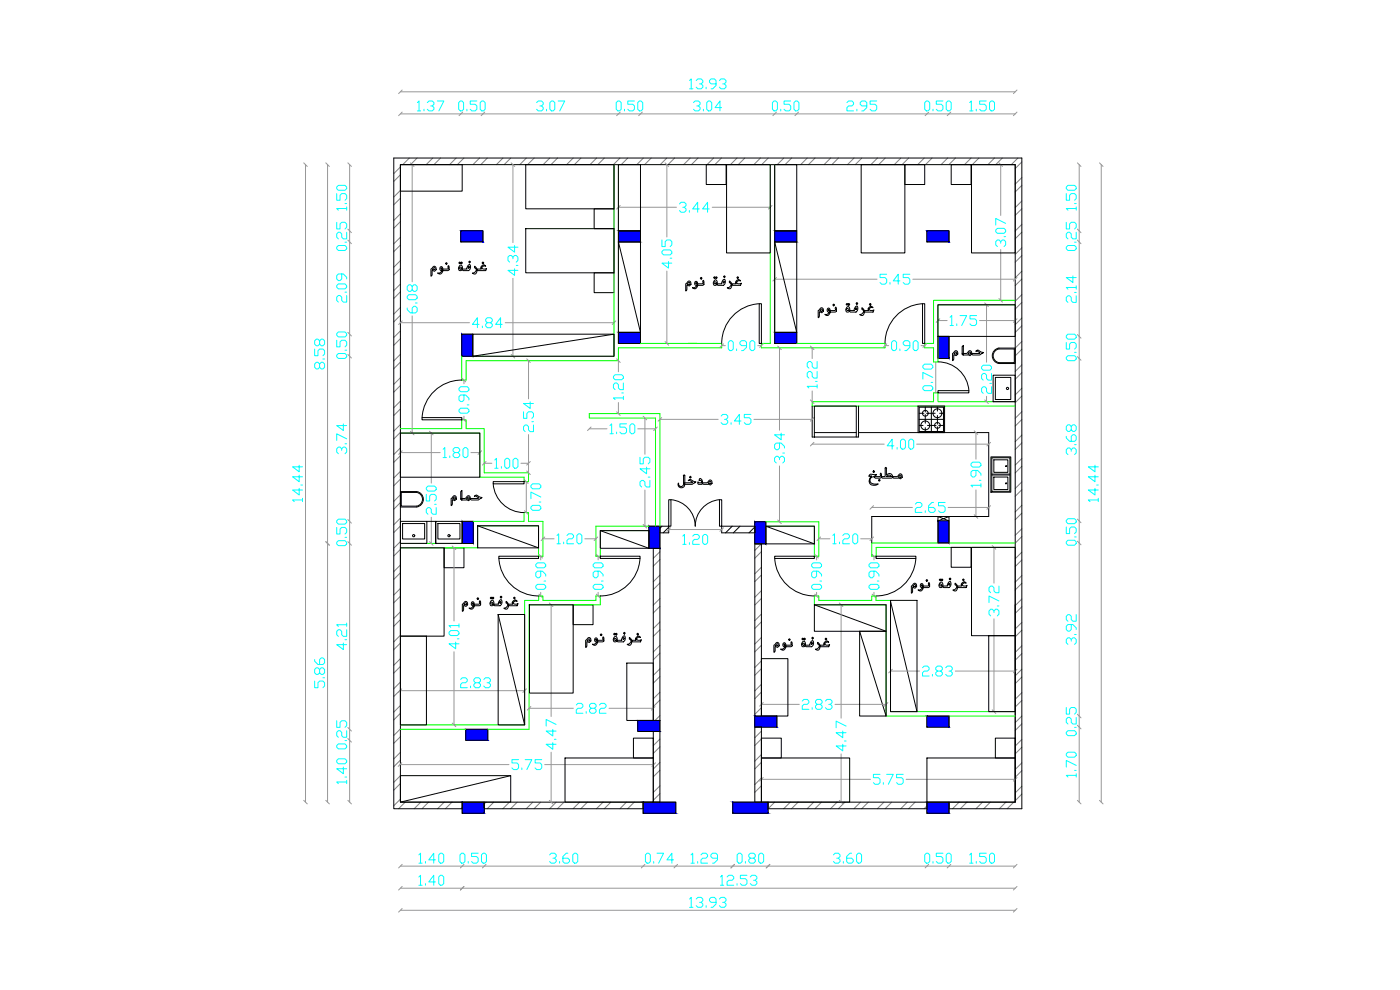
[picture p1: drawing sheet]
<svg xmlns="http://www.w3.org/2000/svg" width="420mm" height="297mm" viewBox="0 0 420 297" stroke-linecap="round" stroke-linejoin="round" font-family="sans-serif">
<defs><g id="words">
<text font-size="7.5" x="202.1" y="147.5">l]oG</text>
</g></defs>
<!-- layer: Hat -->
<g fill="none" stroke="#808080" stroke-width=".3">
<path d="M120.2 50.1l-2 2M120.2 57.1l-2 2M120.2 52.5l-2 1.9M120.2 59.5l-2 2M122.9 47.4l-2 2M125.2 47.4l-2 2M129.9 47.4l-2 2M132.2 47.4l-2 2M136.9 47.4l-2 2M139.2 47.4l-1.9 2M143.9 47.4l-2 2M146.3 47.4l-2 2"/>
<path d="M151 47.4l-2 2M153.3 47.4l-2 2M158 47.4l-2 2M160.3 47.4l-2 2M165 47.4l-2 2M167.3 47.4l-1.9 2M172 47.4l-2 2M174.4 47.4l-2 2M179.1 47.4l-2 2M181.4 47.4l-2 2M186.1 47.4l-2 2M188.4 47.4l-2 2"/>
<path d="M193.1 47.4l-2 2M195.4 47.4l-1.9 2M200.1 47.4l-2 2M202.5 47.4l-2 2M207.2 47.4l-2 2M209.5 47.4l-2 2M214.2 47.4l-2 2M216.5 47.4l-2 2M221.2 47.4l-2 2M223.5 47.4l-1.9 2M228.2 47.4l-2 2M230.6 47.4l-2 2"/>
<path d="M235.2 47.4l-1.9 2M237.6 47.4l-2 2M242.3 47.4l-2 2M244.6 47.4l-2 2M249.3 47.4l-2 2M251.6 47.4l-1.9 2M256.3 47.4l-2 2M258.7 47.4l-2 2M263.3 47.4l-1.9 2M265.7 47.4l-2 2M270.4 47.4l-2 2M272.7 47.4l-2 2"/>
<path d="M277.4 47.4l-2 2M279.7 47.4l-1.9 2M284.4 47.4l-2 2M286.8 47.4l-2 2M291.4 47.4l-1.9 2M293.8 47.4l-2 2M298.5 47.4l-2 2M300.8 47.4l-2 2M305.5 47.4l-2 2M306.7 53.3l-2 2M306.7 48.6l-2 2M306.7 55.6l-2 2"/>
<path d="M120.2 64.2l-2 1.9M120.2 71.2l-2 2M120.2 78.2l-2 2M120.2 66.5l-2 2M120.2 73.5l-2 2M306.7 60.3l-2 2M306.7 67.3l-2 2M306.7 74.3l-2 2M306.7 62.6l-2 2M306.7 69.7l-2 1.9M306.7 76.7l-2 2M120.2 85.2l-2 2"/>
<path d="M120.2 92.3l-2 1.9M120.2 99.3l-2 2M120.2 80.5l-2 2M120.2 87.6l-2 2M120.2 94.6l-2 2M306.7 81.4l-2 2M306.7 88.4l-2 2M306.7 95.4l-2 2M306.7 83.7l-2 2M306.7 90.7l-2 2M306.7 97.8l-2 1.9M120.2 106.3l-2 2"/>
<path d="M120.2 113.3l-2 2M120.2 101.6l-2 2M120.2 108.6l-2 2M120.2 115.7l-2 2M306.7 102.4l-2 2M306.7 109.5l-2 2M306.7 116.5l-2 2M306.7 104.8l-2 2M306.7 111.8l-2 2M306.7 118.8l-2 2M120.2 120.4l-2 1.9M120.2 127.4l-2 2"/>
<path d="M120.2 134.4l-2 2M120.2 122.7l-2 2M120.2 129.7l-2 2M120.2 136.7l-2 2M306.7 123.5l-2 2M306.7 130.5l-2 2M306.7 137.6l-2 2M306.7 125.9l-2 1.9M306.7 132.9l-2 2M306.7 139.9l-2 2M120.2 141.4l-2 2M120.2 148.5l-2 1.9"/>
<path d="M120.2 155.5l-2 2M120.2 143.8l-2 2M120.2 150.8l-2 2M120.2 157.8l-2 2M306.7 144.6l-2 2M306.7 151.6l-2 2M306.7 158.6l-2 2M306.7 146.9l-2 2M306.7 154l-2 1.9M120.2 162.5l-2 2M120.2 169.5l-2 2M120.2 176.6l-2 1.9"/>
<path d="M120.2 164.8l-2 2M120.2 171.9l-2 2M120.2 178.9l-2 2M198 165.5l-1.9 2M198 172.6l-1.9 2M198 179.6l-1.9 2M198 167.9l-1.9 2M198 174.9l-1.9 2M228.5 163.2l-2 2M228.5 170.2l-2 2M228.5 177.2l-2 2M228.5 165.5l-2 2"/>
<path d="M228.5 172.5l-2 2M228.5 179.6l-2 1.9M306.7 165.7l-2 2M306.7 172.7l-2 2M306.7 179.7l-2 2M306.7 161l-2 2M306.7 168l-2 2M306.7 175l-2 2M120.2 183.6l-2 2M120.2 190.6l-2 2M120.2 197.6l-2 2M120.2 185.9l-2 2"/>
<path d="M120.2 192.9l-2 2M120.2 200l-2 2M198 186.6l-1.9 2M198 193.6l-1.9 2M198 181.9l-1.9 2M198 189l-1.9 1.9M198 196l-1.9 2M228.5 184.2l-2 2M228.5 191.3l-2 2M228.5 198.3l-2 2M228.5 186.6l-2 2M228.5 193.6l-2 2"/>
<path d="M306.7 186.7l-2 2M306.7 193.8l-2 1.9M306.7 182.1l-2 1.9M306.7 189.1l-2 2M306.7 196.1l-2 2M120.2 204.6l-2 2M120.2 211.7l-2 2M120.2 218.7l-2 2M120.2 207l-2 2M120.2 214l-2 2M198 200.7l-1.9 1.9M198 207.7l-1.9 2"/>
<path d="M198 214.7l-1.4 1.5M198 203l-1.9 2M198 210l-1.9 2M228.5 205.3l-2 2M228.5 212.3l-2 2M228.5 219.4l-2 2M228.5 200.6l-2 2M228.5 207.7l-2 1.9M228.5 214.7l-.2 .1M306.7 200.8l-2 2M306.7 207.8l-2 2M306.7 214.8l-2 2"/>
<path d="M306.7 203.1l-2 2M306.7 210.2l-2 1.9M306.7 217.2l-2 2M120.2 225.7l-2 2M120.2 232.7l-2 2M120.2 239.8l-2 2M120.2 221l-2 2M120.2 228.1l-2 1.9M120.2 235.1l-2 2M198 221.7l-1.9 2M198 228.8l-1.9 1.9M198 235.8l-1.9 2"/>
<path d="M198 224.1l-1.9 2M198 231.1l-1.9 2M198 238.1l-1.9 2M228.5 226.4l-2 2M228.5 233.4l-2 2M228.5 221.7l-2 2M228.5 228.7l-2 2M228.5 235.8l-2 1.9M306.7 221.9l-2 1.9M306.7 228.9l-2 2M306.7 235.9l-2 2M306.7 224.2l-2 2"/>
<path d="M306.7 231.2l-2 2M306.7 238.3l-2 1.9M121.6 240.7l-2 2M126.3 240.7l-2 2M128.6 240.7l-2 2M133.3 240.7l-2 2M135.7 240.7l-2 2M138.7 242.3l-.4 .4M145.9 240.7l-.6 .5M148.2 240.7l-2 2M152.9 240.7l-2 2M155.2 240.7l-2 2"/>
<path d="M159.9 240.7l-2 2M162.3 240.7l-2 2M166.9 240.7l-2 2M169.3 240.7l-2 2M174 240.7l-2 2M176.3 240.7l-2 2M181 240.7l-2 2M183.3 240.7l-2 2M188 240.7l-2 2M190.4 240.7l-2 2M228.5 240.4l-.2 .3M232.5 240.7l-2 2"/>
<path d="M237.2 240.7l-2 2M239.5 240.7l-2 2M244.2 240.7l-2 2M246.6 240.7l-2 2M251.2 240.7l-2 2M253.6 240.7l-2 2M258.3 240.7l-2 2M260.6 240.7l-2 2M265.3 240.7l-2 2M267.6 240.7l-2 2M272.3 240.7l-2 2M274.6 240.7l-1.9 2"/>
<path d="M278.2 241.8l-.9 .9M287.8 240.7l-1.9 2M290.2 240.7l-2 2M294.9 240.7l-2 2M297.2 240.7l-2 2M301.9 240.7l-2 2M304.2 240.7l-1.9 2"/>
</g>
<!-- layer: wall -->
<g fill="none" stroke="#000" stroke-width=".3">
<path d="M118.2 47.4h188.5v195.3h-21.9v-2h19.9v-191.3h-184.5v191.3h18.5v2h-20.5zM198 157.9h2.7v2h-2.7zM198.7 157.9l-.7 .6M200.7 158.2l-1.7 1.7M216.6 157.9h9.9v2h-9.9zM219.7 157.9l-1.9 2M222.1 157.9l-2 2M226.5 158.1l-1.7 1.8M304.7 181.5v59.2M196.1 216.2v-51.7h1.9v51.7M196.1 219.5h1.9v21.2h-1.9zM226.5 218.2h2v22.5h-2z"/>
<path d="M226.5 214.8v-51.6h2v51.6M145.3 240.7h47.7v2h-47.7zM230.5 240.7h47.7v2h-47.7z"/>
</g>
<!-- layer: col -->
<g fill="#00f" stroke="#00f" stroke-width=".3">
<path d="M278.2 240.7l6.6 3.3v-3.3zM278.2 240.7l6.6 3.3h-6.6z"/>
<path d="M219.9 240.7l10.6 3.3v-3.3zM219.9 240.7l10.6 3.3h-10.6z"/>
<path d="M193 240.7l9.8 3.3v-3.3zM193 240.7l9.8 3.3h-9.8z"/>
<path d="M138.7 240.7l6.6 3.3v-3.3zM138.7 240.7l6.6 3.3h-6.6z"/>
<path d="M138.7 156.4l3.3 6.6v-6.6zM138.7 156.4l3.3 6.6h-3.3z"/>
<path d="M194.7 157.9l3.3 6.6v-6.6zM194.7 157.9l3.3 6.6h-3.3z"/>
<path d="M191.4 216.2l6.6 3.3v-3.3zM191.4 216.2l6.6 3.3h-6.6z"/>
<path d="M226.5 214.8l6.6 3.4v-3.4zM226.5 214.8l6.6 3.4h-6.6z"/>
<path d="M226.5 156.6l3.3 6.6v-6.6zM226.5 156.6l3.3 6.6h-3.3z"/>
<path d="M281.5 156.3l3.3 6.6v-6.6zM281.5 156.3l3.3 6.6h-3.3z"/>
<path d="M278.2 214.8l6.6 3.4v-3.4zM278.2 214.8l6.6 3.4h-6.6z"/>
<path d="M281.5 100.9l3.3 6.6v-6.6zM281.5 100.9l3.3 6.6h-3.3z"/>
<path d="M278.2 69.3l6.6 3.3v-3.3zM278.2 69.3l6.6 3.3h-6.6z"/>
<path d="M232.5 69.3l6.6 3.3v-3.3zM232.5 69.3l6.6 3.3h-6.6z"/>
<path d="M185.6 69.3l6.6 3.3v-3.3zM185.6 69.3l6.6 3.3h-6.6z"/>
<path d="M138.3 69.3l6.6 3.3v-3.3zM138.3 69.3l6.6 3.3h-6.6z"/>
<path d="M232.5 99.7l6.6 3.3v-3.3zM232.5 99.7l6.6 3.3h-6.6z"/>
<path d="M185.6 99.7l6.6 3.3v-3.3zM185.6 99.7l6.6 3.3h-6.6z"/>
<path d="M138.6 100.3l3.3 6.6v-6.6zM138.6 100.3l3.3 6.6h-3.3z"/>
<path d="M139.8 218.8l6.6 3.3v-3.3zM139.8 218.8l6.6 3.3h-6.6z"/>
</g>
<g fill="none" stroke="#000" stroke-width=".3">
<path d="M138.3 69.3h6.6v3.3h-6.6zM185.6 69.3h6.6v3.3h-6.6zM232.5 69.3h6.6v3.3h-6.6zM278.2 69.3h6.6v3.3h-6.6zM185.6 99.7h6.6v3.3h-6.6zM232.5 99.7h6.6v3.3h-6.6zM138.6 100.3h3.3v6.6h-3.3zM281.5 100.9h3.3v6.6h-3.3zM138.7 156.4h3.3v6.6h-3.3zM194.7 157.9h3.3v6.6h-3.3zM226.5 156.6h3.3v6.6h-3.3zM281.5 156.3h3.3v6.6h-3.3z"/>
<path d="M139.8 218.8h6.6v3.3h-6.6zM191.4 216.2h6.6v3.3h-6.6zM226.5 214.8h6.6v3.4h-6.6zM278.2 214.8h6.6v3.4h-6.6zM138.7 240.7h6.6v3.3h-6.6zM193 240.7h9.8v3.3h-9.8zM219.9 240.7h10.6v3.3h-10.6zM278.2 240.7h6.6v3.3h-6.6z"/>
</g>
<!-- layer: Dim -->
<g fill="none" stroke="#989898" stroke-width=".3">
<path d="M120.2 34.2h184.5M120.2 27.5h184.5M91.7 49.4v191.3M98.3 49.4v191.3M104.9 49.4v191.3M123.7 49.4v35.2M153.9 49.4v23.4M200.1 49.4v21.7M300.3 49.4v15.2M323.9 49.4v191.3M330.5 49.4v191.3M185.6 62.2h17.4"/>
<path d="M213.7 62.2h17.5M300.3 74.9v15.2M120.2 96.8h20.7M123.7 94.8v35.1M151.6 96.8h32.7M153.9 83.5v23.4M200.1 81.3v21.7M232.5 83.8h30.7M273.9 83.8h30.8M281.5 96.2h2.7M294 96.2h10.7M296.1 91.4v17.3"/>
<path d="M139.2 114v1.1M158.6 108.2v11.5M185.6 108.2v3.3M216.6 103.7h1.1M227.4 103.7h1.1M233.9 104.4v24.7M243.7 104.4v3.2M243.7 117.3v3.2M265.6 103.7h1.1M276.4 103.7h1.1M280.8 108.6v9.3M296.1 118.9v1.6"/>
<path d="M120.2 135.8h11.9M129.4 129.9v15M139.2 124.9v1.1M141.3 135.8h2.7M145.3 139h2.3M156.3 139h2.3M158.6 130.4v11.5M176.9 128.7h5.3M185.6 120.8v3.3M191.4 128.7h5.3M193.6 125.4v10.9M198 125.8h17.5"/>
<path d="M226.3 125.8h17.4M233.9 139.8v16.8M243.7 133.3h21.7M275.1 133.3h21.6M292.9 129.8v8M129.4 155.2v7.8M157.9 144.5v9.3M193.6 147v10.9M200.7 158.9h15.9M261.6 152.3h12.2M284.5 152.3h12.2M292.9 147v8"/>
<path d="M136.3 164.4v21.9M162.3 166.9v1.1M162.3 177.7v1.1M162.9 161.7h3.4M175.5 161.7h3.3M179.5 166.9v1.1M179.5 177.7v1.1M245.1 166.9v1.1M245.1 177.7v1.1M245.7 161.7h3.4M258.3 161.7h3.3M262.3 166.9v1.1"/>
<path d="M262.3 177.7v1.1M298.3 164.2v10.8M136.3 195.5v22M165.4 181.5v33.5M252.4 181.5v34M298.3 185.7v27.8M120 207.2h37.5M158.8 212.5h13.3M182.8 212.5h13.3M228.5 211.3h11.4M250.6 211.3h15.3M267.3 201.3h8.7"/>
<path d="M286.7 201.3h18M120 229.4h32.7M163.5 229.4h32.7M165.4 225.7v15M228.5 233.8h32.7M252.4 226.2v14.5M272 233.8h32.7M120.2 259.9h184.5M120.2 266.5h184.5M120.2 273.1h184.5"/>
</g>
<!-- layer: 0 -->
<g fill="none" stroke="#989898" stroke-width=".3">
<path d="M120.7 33.6l-1.1 1.1M120.7 27l-1.1 1.1M138.8 33.6l-1 1.1M145.5 33.6l-1.1 1.1M186.1 33.6l-1 1.1M192.8 33.6l-1.1 1.1M233 33.6l-1.1 1.1M239.6 33.6l-1 1.1M278.7 33.6l-1.1 1.1M285.3 33.6l-1 1.1M305.2 33.6l-1.1 1.1M305.2 27l-1.1 1.1"/>
<path d="M91.1 48.9l1.1 1M97.8 48.9l1 1M104.4 48.9l1.1 1M123.2 48.9l1 1M153.4 48.9l1.1 1M199.6 48.9l1.1 1M299.8 48.9l1.1 1M323.3 48.9l1.1 1M330 48.9l1 1M104.4 68.7l1.1 1.1M104.4 72l1.1 1.1M186.1 61.7l-1 1"/>
<path d="M231.7 61.7l-1.1 1M323.3 68.7l1.1 1.1M323.3 72l1.1 1.1M104.4 99.7l1.1 1.1M120.7 96.3l-1.1 1.1M184.8 96.3l-1.1 1.1M233 83.2l-1.1 1.1M282 95.7l-1 1M295.5 90.9l1.1 1.1M299.8 89.6l1.1 1.1M305.2 83.2l-1.1 1.1M305.2 95.7l-1.1 1"/>
<path d="M104.4 106.4l1.1 1M138.7 113.5l1.1 1.1M153.4 106.4l1.1 1M158.1 107.7l1 1.1M185.1 107.7l1 1.1M199.6 102.5l1.1 1.1M217.1 103.2l-1 1M229 103.2l-1 1M233.4 103.8l1.1 1.1M243.2 120l1.1 1.1M243.2 103.8l1.1 1.1M266.1 103.2l-1 1"/>
<path d="M278.1 103.2l-1.1 1M295.5 120l1.1 1.1M323.3 100.4l1.1 1.1M323.3 107l1.1 1.1M120.7 135.3l-1.1 1M123.2 129.4l1 1.1M128.9 129.4l1.1 1.1M138.7 125.4l1.1 1.1M144.5 135.3l-1 1M145.9 138.5l-1.1 1M159.1 138.5l-1 1M177.4 128.1l-1.1 1.1"/>
<path d="M185.1 123.6l1 1M193 124.9l1.1 1.1M197.3 128.1l-1.1 1.1M198.6 125.3l-1.1 1.1M244.3 132.7l-1.1 1.1M244.3 125.3l-1.1 1.1M292.4 129.3l1 1M297.3 132.7l-1.1 1.1M104.4 155.9l1.1 1.1M157.4 144l1.1 1M157.4 153.2l1.1 1.1M158.1 141.3l1 1.1"/>
<path d="M193 157.4l1.1 1M201.2 158.3l-1 1.1M217.1 158.3l-1 1.1M233.4 156l1.1 1.1M262.2 151.7l-1.1 1.1M292.4 154.4l1 1.1M297.3 151.7l-1.1 1.1M323.3 155.8l1.1 1M97.8 162.5l1 1.1M104.4 162.5l1.1 1.1M128.9 162.5l1.1 1.1M135.7 163.8l1.1 1.1"/>
<path d="M161.7 166.4l1.1 1M161.7 178.3l1.1 1.1M163.5 161.1l-1.1 1.1M179 166.4l1 1M179 178.3l1 1.1M179.4 161.1l-1.1 1.1M244.5 166.4l1.1 1M244.5 178.3l1.1 1.1M246.3 161.1l-1.1 1.1M261.8 166.4l1 1M261.8 178.3l1 1.1M262.2 161.1l-1.1 1.1"/>
<path d="M297.8 163.7l1 1.1M323.3 162.4l1.1 1.1M164.9 180.9l1 1.1M251.9 180.9l1.1 1.1M104.4 218.3l1.1 1.1M120.6 206.7l-1.1 1.1M135.7 217l1.1 1M158 206.7l-1.1 1.1M159.3 212l-1.1 1.1M196.6 212l-1.1 1.1M229 210.8l-1 1.1M266.5 210.8l-1.1 1.1"/>
<path d="M267.8 200.8l-1.1 1.1M297.8 213l1 1.1M305.2 200.8l-1.1 1.1M323.3 214.3l1.1 1.1M323.3 217.6l1.1 1.1M104.4 221.6l1.1 1.1M120.6 228.9l-1.1 1.1M196.7 228.9l-1 1.1M229 233.3l-1 1.1M305.2 233.3l-1.1 1.1M91.1 240.1l1.1 1.1M97.8 240.1l1 1.1"/>
<path d="M104.4 240.1l1.1 1.1M120.7 259.3l-1.1 1.1M139.2 259.3l-1 1.1M145.9 259.3l-1.1 1.1M164.9 240.1l1 1.1M193.6 259.3l-1.1 1.1M203.4 259.3l-1.1 1.1M220.4 259.3l-1 1.1M231 259.3l-1 1.1M251.9 240.1l1.1 1.1M278.7 259.3l-1.1 1.1M285.3 259.3l-1 1.1"/>
<path d="M305.2 259.3l-1.1 1.1M323.3 240.1l1.1 1.1M330 240.1l1 1.1M120.7 266l-1.1 1M120.7 272.6l-1.1 1.1M139.2 266l-1 1M305.2 266l-1.1 1M305.2 272.6l-1.1 1.1"/>
</g>
<!-- layer: Dim -->
<g fill="none" stroke="#0ff" stroke-width=".3">
<path d="M125.3 30.8l.5-.5v3M125.3 33.3h1M127.2 32.8v.5M128.2 30.8l.5-.5h1l.5 .5v.5l-.5 .5h-.5M129.7 31.8l.5 .5v.5l-.5 .5h-1l-.5-.5M131.2 30.3h2l-1.5 3M137.7 30.8l.4-.5h.5l.5 .5v2l-.5 .5h-.5l-.4-.5zM140.1 32.8v.5M143.1 30.3h-2v1h1.5l.5 .5v1l-.5 .5h-1l-.5-.5M144.1 30.8l.5-.5h.5l.5 .5v2l-.5 .5h-.5l-.5-.5zM161 30.8l.5-.5h1l.5 .5v.5l-.5 .5h-.5M162.5 31.8l.5 .5v.5l-.5 .5h-1l-.5-.5"/>
<path d="M164 32.8v.5M165 30.8l.5-.5h.5l.5 .5v2l-.5 .5h-.5l-.5-.5zM167.5 30.3h2l-1.5 3M184.9 30.8l.5-.5h.5l.5 .5v2l-.5 .5h-.5l-.5-.5zM187.4 32.8v.5M190.4 30.3h-2v1h1.5l.5 .5v1l-.5 .5h-1l-.5-.5M191.4 30.8l.5-.5h.5l.5 .5v2l-.5 .5h-.5l-.5-.5zM207 24.2l.4-.5v2.9M207 26.6h.9M208.1 30.8l.5-.5h1l.5 .5v.5l-.5 .5h-.5M208.9 24.2l.5-.5h1l.5 .5v.5l-.5 .5h-.5M209.6 31.8l.5 .5v.5l-.5 .5h-1l-.5-.5"/>
<path d="M210.4 25.2l.5 .5v.5l-.5 .4h-1l-.5-.4M211.1 32.8v.5M211.9 26.2v.4M212.1 30.8l.5-.5h.5l.5 .5v2l-.5 .5h-.5l-.5-.5zM214.9 25.2h-1.5l-.5-.5v-.5l.5-.5h1l.5 .5v1.5l-1 .9h-.5M215.9 24.2l.5-.5h1l.5 .5v.5l-.5 .5h-.5M216.6 32.3h-2l1.5-2v3M217.4 25.2l.5 .5v.5l-.5 .4h-1l-.5-.4M231.8 30.8l.5-.5h.5l.5 .5v2l-.5 .5h-.5l-.5-.5zM234.3 32.8v.5M237.3 30.3h-2v1h1.5l.5 .5v1l-.5 .5h-1l-.5-.5M238.3 30.8l.5-.5h.5l.5 .5v2l-.5 .5h-.5l-.5-.5z"/>
<path d="M254.2 30.8l.5-.5h1l.5 .5v.5l-.5 .5h-1l-.5 .5v1h2M257.2 32.8v.5M260.1 31.8h-1.5l-.4-.5v-.5l.4-.5h1l.5 .5v1.5l-1 1h-.5M263.1 30.3h-2v1h1.5l.5 .5v1l-.5 .5h-1l-.5-.5M277.5 30.8l.5-.5h.5l.5 .5v2l-.5 .5h-.5l-.5-.5zM280 32.8v.5M283 30.3h-2v1h1.5l.5 .5v1l-.5 .5h-1l-.5-.5M284 30.8l.5-.5h.5l.5 .5v2l-.5 .5h-.5l-.5-.5zM291 30.8l.5-.5v3M291 33.3h1M293 32.8v.5M296 30.3h-2v1h1.5l.5 .5v1l-.5 .5h-1l-.5-.5"/>
<path d="M297 30.8l.5-.5h.5l.5 .5v2l-.5 .5h-.5l-.5-.5zM101.1 58.1v2h.9v-1.5l.5-.5h1l.5 .5v1l-.5 .5M101.1 56.1l.5-.5h1.9l.5 .5v.5l-.5 .5h-1.9l-.5-.5zM320 58.1v2h1v-1.5l.5-.5h1l.5 .5v1l-.5 .5M320.5 55.6h2l.5 .5v.5l-.5 .5h-2l-.5-.5v-.5zM101.1 74.2l.5-.5h1.9l.5 .5v.5l-.5 .5h-1.9l-.5-.5zM101.1 66.7v2h.9v-1.5l.5-.5h1l.5 .5v1l-.5 .5M103.5 61.1h.5M103.5 72.7h.5M104 62.6h-2.9l.5 .5M104 69.7v2h-1l-.5-.5v-1l-.5-.5h-.4l-.5 .5v1l.5 .5M104 62.1v1"/>
<path d="M153.9 77.6v-.4l-.5-.5h-.5l-.5 .5v.9l.5 .5M153.9 77.2l.5-.5h.5l.5 .5v.9l-.5 .5M154.4 73.7v2l-2-1.5h3M154.9 79.6h.5M198.7 72v2h.9v-1.5l.5-.5h1l.5 .5v1l-.5 .5M199.1 75h2l.5 .5v.5l-.5 .5h-2l-.4-.5v-.5zM200.6 78.5v1.9l-1.9-1.4h2.9M201.1 77.5h.5M203.9 61.2l.5-.5h1l.5 .5v.5l-.5 .5h-.5M205.4 62.2l.5 .5v.5l-.5 .5h-1l-.5-.5M206.9 63.2v.5M209.9 62.7h-2l1.5-2v3"/>
<path d="M212.8 62.7h-1.9l1.4-2v3M298.8 69l.5-.5h2l.5 .5v.5l-.5 .5h-2l-.5-.5zM300.3 73v-.5l-.5-.5h-.5l-.5 .5v1l.5 .5M300.3 72.5l.5-.5h.5l.5 .5v1l-.5 .5M301.3 71h.5M301.8 67l-3-1.5v2M320 66.7v2h1v-1.5l.5-.5h1l.5 .5v1l-.5 .5M320.5 73.7h2l.5 .5v.5l-.5 .5h-2l-.5-.5v-.5zM322.5 61.1h.5M322.5 72.7h.5M323 62.6h-3l.5 .5M323 69.7v2h-1l-.5-.5v-1l-.5-.5h-.5l-.5 .5v1l.5 .5"/>
<path d="M323 62.1v1M101.1 85.7l.5-.5h1.9l.5 .5v.5l-.5 .5h-1.9l-.5-.5zM102.5 82.2v1.5l-.5 .5h-.4l-.5-.5v-1l.5-.5h1.4l1 1v.5M103.5 87.7h.5M104 88.7v1.9h-1l-.5-.5v-.9l-.5-.5h-.4l-.5 .5v.9l.5 .5M122.2 92.4v.5l1 1h1.5l.5-.5v-1l-.5-.5h-.5l-.5 .5v1.5M122.2 88.9l.5-.5h2l.5 .5v.5l-.5 .5h-2l-.5-.5zM123.7 85.9l.5-.5h.5l.5 .5v1l-.5 .5h-.5l-.5-.5v-1l-.5-.5h-.5l-.5 .5v1l.5 .5h.5l.5-.5M124.7 90.9h.5M143.8 97.3h-2l1.5-2v3M144.8 97.8v.5M146.3 96.8l-.5-.5v-.5l.5-.5h.9l.5 .5v.5l-.5 .5h-.9l-.5 .5v.5l.5 .5h.9l.5-.5v-.5l-.5-.5"/>
<path d="M150.7 97.3h-2l1.5-2v3M154.4 80.6v2l-2-1.5h3M266.1 82.3h-2v1h1.5l.5 .5v1l-.5 .5h-1l-.5-.5M267.1 84.8v.5M270.1 84.3h-2l1.5-2v3M273.1 82.3h-2v1h1.5l.5 .5v1l-.5 .5h-1l-.5-.5M285.1 95.2l.5-.5v3M285.1 97.7h1M287.1 97.2v.5M288.1 94.7h2l-1.5 3M293.1 94.7h-2v1h1.5l.5 .5v1l-.5 .5h-1l-.5-.5M322 82.8v2l-2-1.5h3"/>
<path d="M322.5 87.7h.5M323 88.7v2h-1l-.5-.5v-1l-.5-.5h-.5l-.5 .5v1l.5 .5M323 86.3h-3l.5 .5M323 85.8v1M94.4 104.7v2h1v-1.5l.5-.5h1l.5 .5v1l-.5 .5M95.9 109.2l.5-.5h.5l.5 .5v1l-.5 .5h-.5l-.5-.5v-1l-.5-.5h-.5l-.5 .5v1l.5 .5h.5l.5-.5M95.9 102.3l.5-.5h.5l.5 .5v1l-.5 .4h-.5l-.5-.4v-1l-.5-.5h-.5l-.5 .5v1l.5 .4h.5l.5-.4M96.9 107.7h.5M101.1 106.6l.5-.5h1.9l.5 .5v.5l-.5 .4h-1.9l-.5-.4zM101.1 102.1v2h.9v-1.5l.5-.5h1l.5 .5v1l-.5 .5M101.1 100.1l.5-.5h1.9l.5 .5v.5l-.5 .5h-1.9l-.5-.5zM103.5 105.1h.5"/>
<path d="M137.7 116.5l.5-.5h2l.5 .5v.5l-.5 .5h-2l-.5-.5zM139.2 118.5v1.5l-.5 .5h-.5l-.5-.5v-1l.5-.5h1.5l1 1v.5M184.1 112.9l.5-.5h2l.5 .5v.5l-.5 .5h-2l-.5-.5zM186.6 117.9h.5M187.1 119.4h-3l.5 .5M187.1 114.9v2h-1l-.5-.5v-1l-.5-.5h-.5l-.5 .5v1l.5 .5M187.1 118.9v1M218.6 102.7l.5-.5h.5l.5 .5v2l-.5 .5h-.5l-.5-.5zM221.1 104.7v.5M224 103.7h-1.5l-.4-.5v-.5l.4-.5h1l.5 .5v1.5l-1 1h-.5M225 102.7l.5-.5h.5l.5 .5v2l-.5 .5h-.5l-.5-.5zM244.7 114.4h.5"/>
<path d="M245.2 115.9h-2.9l.5 .5M245.2 111.5v1.9h-1l-.5-.5v-.9l-.4-.5h-.5l-.5 .5v.9l.5 .5M245.2 108.5v2h-1l-.5-.5v-1l-.4-.5h-.5l-.5 .5v1l.5 .5M245.2 115.4v1M267.6 102.7l.5-.5h.5l.5 .5v2l-.5 .5h-.5l-.5-.5zM270.1 104.7v.5M273.1 103.7h-1.5l-.5-.5v-.5l.5-.5h1l.5 .5v1.5l-1 1h-.5M274 102.7l.5-.5h.5l.5 .5v2l-.5 .5h-.5l-.5-.5zM277 116.2l.5-.5h1.9l.5 .5v.5l-.5 .5h-1.9l-.5-.5zM277 109.8l.5-.5h1.9l.5 .5v.5l-.5 .5h-1.9l-.5-.5zM279.4 114.7h.5M279.9 113.2l-2.9-1.5v2"/>
<path d="M294.6 110.1l.5-.5h2l.5 .5v.5l-.5 .5h-2l-.5-.5zM297.1 115h.5M297.6 116v2h-1l-.5-.5v-1l-.5-.5h-.5l-.5 .5v1l.5 .5M297.6 112.1v1.9h-1l-.5-.5v-.9l-.5-.5h-.5l-.5 .5v.9l.5 .5M320 102.8v1.9h1v-1.4l.5-.5h1l.5 .5v.9l-.5 .5M320.5 106.7h2l.5 .5v.5l-.5 .5h-2l-.5-.5v-.5zM320.5 100.3h2l.5 .5v.5l-.5 .5h-2l-.5-.5v-.5zM322.5 105.7h.5M89.8 139.6v2l-2-1.5h3M102.5 135.1v-.5l-.5-.5h-.4l-.5 .5v1l.5 .5M102.5 134.6l.5-.5h.5l.5 .5v1l-.5 .5M103 127.2v2l-1.9-1.5h2.9"/>
<path d="M103.5 133.1h.5M104 131.7l-2.9-1.5v2M133 134.8l.5-.5v3M133 137.3h1M135 136.8v.5M136.5 135.8l-.5-.5v-.5l.5-.5h1l.5 .5v.5l-.5 .5h-1l-.5 .5v.5l.5 .5h1l.5-.5v-.5l-.5-.5M137.7 123l.5-.5h2l.5 .5v.5l-.5 .5h-2l-.5-.5zM139 134.8l.4-.5h.5l.5 .5v2l-.5 .5h-.5l-.4-.5zM140.2 121.5h.5M148.5 138l.5-.5v3M150.5 140v.5M151.5 138l.5-.5h.5l.5 .5v2l-.5 .5h-.5l-.5-.5z"/>
<path d="M154 138l.5-.5h.5l.5 .5v2l-.5 .5h-.5l-.5-.5zM157.1 123.5v2h1v-1.5l.5-.5h1l.5 .5v1l-.5 .5M159.1 120.6v2l-2-1.5h3M159.6 126.5h.5M160.1 127.5v2h-1l-.5-.5v-1l-.5-.5h-.5l-.5 .5v1l.5 .5M183.1 127.7l.5-.5v2.9M183.1 130.1h1M185.1 129.6v.5M188 127.2h-2v1h1.5l.5 .5v.9l-.5 .5h-1l-.5-.5M189 127.7l.5-.5h.5l.5 .5v1.9l-.5 .5h-.5l-.5-.5zM192.1 137.2v2h1v-1.5l.5-.5h.9l.5 .5v1l-.5 .5M216.4 124.8l.5-.5h1l.5 .5v.5l-.5 .5h-.5"/>
<path d="M217.9 125.8l.5 .5v.5l-.5 .5h-1l-.5-.5M219.4 126.8v.5M222.4 126.3h-2l1.5-2v3M225.4 124.3h-2v1h1.5l.5 .5v1l-.5 .5h-1l-.5-.5M233.9 137.9v-.5l-.4-.5h-.5l-.5 .5v1l.5 .5M233.9 137.4l.5-.5h.5l.5 .5v1l-.5 .5M233.9 132.9v1.5l-.4 .5h-.5l-.5-.5v-1l.5-.5h1.4l1 1v.5M234.4 130v2l-1.9-1.5h2.9M234.9 135.9h.5M268.2 133.8h-1.9l1.5-2v3M269.2 134.3v.5M270.2 132.3l.5-.5h.5l.5 .5v2l-.5 .5h-.5l-.5-.5z"/>
<path d="M272.7 132.3l.5-.5h.5l.5 .5v2l-.5 .5h-.5l-.5-.5zM291.4 139.2l.5-.5h2l.5 .5v.5l-.5 .4h-2l-.5-.4zM320 130.9v.5l1 1h1.5l.5-.5v-1l-.5-.5h-.5l-.5 .5v1.5M321.5 135.4v-.5l-.5-.5h-.5l-.5 .5v1l.5 .5M321.5 134.9l.5-.5h.5l.5 .5v1l-.5 .5M321.5 128l.5-.5h.5l.5 .5v.9l-.5 .5h-.5l-.5-.5v-.9l-.5-.5h-.5l-.5 .5v.9l.5 .5h.5l.5-.5M322.5 133.4h.5M328.6 139.6v2l-2-1.5h3M89.8 146.5v2l-2-1.5h3M89.8 142.6v1.9l-2-1.4h3M90.3 145.5h.5M90.8 150h-3l.5 .5"/>
<path d="M90.8 149.5v1M101.1 158.3v1.9h.9v-1.4l.5-.5h1l.5 .5v.9l-.5 .5M101.1 156.3l.5-.5h1.9l.5 .5v.5l-.5 .5h-1.9l-.5-.5zM127.9 148.3v2h1v-1.5l.5-.5h1l.5 .5v1l-.5 .5M127.9 146.3l.5-.5h2l.5 .5v.5l-.5 .5h-2l-.5-.5zM130.4 151.3h.5M130.9 152.3v2h-1l-.5-.5v-1l-.5-.5h-.5l-.5 .5v1l.5 .5M148.5 140.5h1M159.3 152.1l.5-.5h2l.5 .5v.5l-.5 .5h-2l-.5-.5zM159.3 145.7l.5-.5h2l.5 .5v.5l-.5 .5h-2l-.5-.5zM161.8 150.6h.5M162.3 149.1l-3-1.5v2"/>
<path d="M194 140.2v2l-1.9-1.5h2.9M194.5 143.2h.5M195 144.1v2h-1l-.4-.5v-1l-.5-.5h-.5l-.5 .5v1l.5 .5M274.7 151.3l.5-.5h1l.5 .5v.5l-.5 .5h-1l-.5 .4v1h2M277.7 153.2v.5M280.2 150.8h-.5l-1 1v1.4l.5 .5h1l.5-.5v-.5l-.5-.4h-1.5M283.6 150.8h-1.9v1h1.5l.4 .5v.9l-.4 .5h-1l-.5-.5M292.9 141.1v1.5l-.5 .5h-.5l-.5-.5v-1l.5-.5h1.5l1 1v.5M293.9 144.1h.5M294.4 145.6h-3l.5 .5M294.4 145.1v1M320 158.1v2h1v-1.5l.5-.5h1l.5 .5v1l-.5 .5"/>
<path d="M320.5 155.6h2l.5 .5v.5l-.5 .5h-2l-.5-.5v-.5zM328.6 146.5v2l-2-1.5h3M328.6 142.6v1.9l-2-1.4h3M329.1 145.5h.5M329.6 150h-3l.5 .5M329.6 149.5v1M101.1 162.7l.5-.5h1.9l.5 .5v.5l-.5 .5h-1.9l-.5-.5zM103.5 161.2h.5M160.8 175.8l.5-.5h2l.5 .5v.5l-.5 .5h-2l-.5-.5zM160.8 169.4l.5-.5h2l.5 .5v.5l-.5 .5h-2l-.5-.5zM162.3 171.4v1.5l-.5 .5h-.5l-.5-.5v-1l.5-.5h1.5l1 1v.5M163.3 174.3h.5"/>
<path d="M167.2 160.7l.5-.5v3M167.2 163.2h1M169.2 162.7v.5M170.2 160.7l.4-.5h1l.5 .5v.5l-.5 .5h-1l-.4 .5v1h1.9M173.1 160.7l.5-.5h.5l.5 .5v2l-.5 .5h-.5l-.5-.5zM178 175.8l.5-.5h2l.5 .5v.5l-.5 .5h-2l-.5-.5zM178 169.4l.5-.5h2l.5 .5v.5l-.5 .5h-2l-.5-.5zM179.5 171.4v1.5l-.5 .5h-.5l-.5-.5v-1l.5-.5h1.5l1 1v.5M180.5 174.3h.5M204.9 160.9l.5-.5v2.9M204.9 163.3h1M206.9 162.8v.5"/>
<path d="M207.9 160.9l.5-.5h1l.5 .5v.5l-.5 .4h-1l-.5 .5v1h2M210.9 160.9l.5-.5h.5l.5 .5v1.9l-.5 .5h-.5l-.5-.5zM243.6 175.8l.5-.5h2l.5 .5v.5l-.5 .5h-2l-.5-.5zM243.6 169.4l.5-.5h2l.5 .5v.5l-.5 .5h-2l-.5-.5zM245.1 171.4v1.5l-.5 .5h-.5l-.5-.5v-1l.5-.5h1.5l1 1v.5M246.1 174.3h.5M250 160.7l.4-.5v3M250 163.2h.9M251.9 162.7v.5M252.9 160.7l.5-.5h1l.5 .5v.5l-.5 .5h-1l-.5 .5v1h2M256.4 160.2h.5l.5 .5v2l-.5 .5h-.5l-.5-.5v-2zM260.8 175.8l.5-.5h2l.5 .5v.5l-.5 .5h-2l-.5-.5z"/>
<path d="M260.8 169.4l.5-.5h2l.5 .5v.5l-.5 .5h-2l-.5-.5zM262.3 171.4v1.5l-.5 .5h-.5l-.5-.5v-1l.5-.5h1.5l1 1v.5M263.3 174.3h.5M299.8 175.8v2h-1l-.5-.5v-1l-.5-.5h-.5l-.5 .5v1l.5 .5M320.5 162.1h2l.5 .5v.5l-.5 .5h-2l-.5-.5v-.5zM322.5 161.1h.5M94.4 197.9v.5l1 1h1.5l.5-.5v-1l-.5-.5h-.5l-.5 .5v1.5M103 192.9v2l-1.9-1.5h2.9M103.5 191.9h.5M104 188.9v2h-1l-.5-.5v-1l-.5-.5h-.4l-.5 .5v1l.5 .5M104 187.5h-2.9l.5 .4M104 187v.9"/>
<path d="M134.8 189.7l.5-.5h1.9l.5 .5v.5l-.5 .5h-1.9l-.5-.5zM136.8 192.7v2l-2-1.5h2.9M137.2 191.7h.5M137.7 187.7h-2.9l.5 .5M137.7 187.2v1M298.3 183.8v-.5l-.5-.5h-.5l-.5 .5v1l.5 .5M298.3 183.3l.5-.5h.5l.5 .5v1l-.5 .5M299.3 181.8h.5M299.8 180.3l-3-1.5v2M321.5 192.4v-.5l-.5-.5h-.5l-.5 .5v.9l.5 .5M321.5 191.9l.5-.5h.5l.5 .5v.9l-.5 .5M321.5 187.4v1.5l-.5 .5h-.5l-.5-.5v-1l.5-.5h1.5l1 1v.5"/>
<path d="M322.5 190.4h.5M323 184.4v2h-1l-.5-.5v-1l-.5-.5h-.5l-.5 .5v1l.5 .5M94.4 204.3v2h1v-1.5l.5-.5h1l.5 .5v1l-.5 .5M95.9 200.9l.5-.5h.5l.5 .5v1l-.5 .5h-.5l-.5-.5v-1l-.5-.5h-.5l-.5 .5v1l.5 .5h.5l.5-.5M96.9 203.3h.5M101.1 216.2v2h.9v-1.5l.5-.5h1l.5 .5v1l-.5 .5M104 219.2v2h-1l-.5-.5v-1l-.5-.5h-.4l-.5 .5v1l.5 .5M138.2 203.9l.5-.5h1l.5 .5v.5l-.5 .5h-1l-.5 .4v1h2M141.2 205.8v.5M142.7 204.9l-.5-.5v-.5l.5-.5h1l.5 .5v.5l-.5 .5h-1l-.5 .4v.5l.5 .5h1l.5-.5v-.5l-.5-.4M145.2 203.9l.5-.5h1l.5 .5v.5l-.5 .5h-.5M146.7 204.9l.5 .4v.5l-.5 .5h-1l-.5-.5"/>
<path d="M165.9 218.9v1.9l-2-1.4h3M166.9 217.4l-3-1.5v2M172.9 211.5l.5-.5h1l.5 .5v.5l-.5 .5h-1l-.5 .5v1h2M175.9 213.5v.5M177.4 212.5l-.5-.5v-.5l.5-.5h1l.5 .5v.5l-.5 .5h-1l-.5 .5v.5l.5 .5h1l.5-.5v-.5l-.5-.5M179.9 211.5l.5-.5h1l.5 .5v.5l-.5 .5h-1l-.5 .5v1h2M240.8 210.3l.5-.5h1l.5 .5v.5l-.5 .5h-1l-.5 .5v1h2M243.7 212.3v.5M245.2 211.3l-.5-.5v-.5l.5-.5h1l.5 .5v.5l-.5 .5h-1l-.5 .5v.5l.5 .5h1l.5-.5v-.5l-.5-.5M247.7 210.3l.5-.5h1l.5 .5v.5l-.5 .5h-.5M249.2 211.3l.5 .5v.5l-.5 .5h-1l-.5-.5M252.9 219.4v1.9l-2-1.5h3"/>
<path d="M253.9 217.9l-3-1.5v2M276.9 200.4l.5-.5h.9l.5 .5v.5l-.5 .4h-.9l-.5 .5v1h1.9M279.8 202.3v.5M281.3 201.3l-.5-.4v-.5l.5-.5h1l.5 .5v.5l-.5 .4h-1l-.5 .5v.5l.5 .5h1l.5-.5v-.5l-.5-.5M283.8 200.4l.5-.5h1l.5 .5v.5l-.5 .4h-.5M285.3 201.3l.5 .5v.5l-.5 .5h-1l-.5-.5M320 212.3v2h1v-1.5l.5-.5h1l.5 .5v1l-.5 .5M320.5 219.2h2l.5 .5v.5l-.5 .5h-2l-.5-.5v-.5zM322.5 218.2h.5M323 215.3v1.9h-1l-.5-.5v-.9l-.5-.5h-.5l-.5 .5v.9l.5 .5M101.1 228.2l.5-.5h1.9l.5 .5v.5l-.5 .5h-1.9l-.5-.5zM101.1 223.7l.5-.5h1.9l.5 .5v.5l-.5 .5h-1.9l-.5-.5z"/>
<path d="M103 230.2v1.9l-1.9-1.4h2.9M103.5 233.1h.5M103.5 222.2h.5M104 234.6h-2.9l.5 .5M104 234.1v1M155.6 227.9h-2v1h1.5l.5 .5v1l-.5 .5h-1l-.5-.5M156.6 230.4v.5M157.6 227.9h2l-1.5 3M162.6 227.9h-2v1h1.5l.5 .5v1l-.5 .5h-1l-.5-.5M165.9 222.8v2l-2-1.5h3M166.4 221.8h.5M252.9 223.3v2l-2-1.5h3"/>
<path d="M253.4 222.3h.5M264.1 232.3h-2v1h1.5l.5 .5v1l-.5 .5h-1l-.5-.5M265.1 234.8v.5M266.1 232.3h2l-1.5 3M271.1 232.3h-2v1h1.5l.5 .5v1l-.5 .5h-1l-.5-.5M320.5 225.7h2l.5 .5v.5l-.5 .5h-2l-.5-.5v-.5zM322.5 231.2h.5M323 232.6h-3l.5 .5M323 229.7l-3-1.5v2M323 232.1v1M125.7 256.5l.5-.5v3M125.7 259h1"/>
<path d="M127.7 258.5v.5M130.7 258h-2l1.5-2v3M131.7 256.5l.5-.5h.5l.5 .5v2l-.5 .5h-.5l-.5-.5zM138 256.5l.5-.5h.5l.5 .5v2l-.5 .5h-.5l-.5-.5zM140.5 258.5v.5M143.5 256h-2v1h1.5l.5 .5v1l-.5 .5h-1l-.5-.5M144.5 256.5l.5-.5h.5l.5 .5v2l-.5 .5h-.5l-.5-.5zM164.9 256.5l.5-.5h1l.5 .5v.5l-.5 .5h-.5M166.4 257.5l.5 .5v.5l-.5 .5h-1l-.5-.5M167.9 258.5v.5M170.4 256h-.5l-1 1v1.5l.5 .5h1l.5-.5v-.5l-.5-.5h-1.5M171.9 256.5l.5-.5h.5l.5 .5v2l-.5 .5h-.5l-.5-.5z"/>
<path d="M193.7 256.5l.5-.5h.5l.5 .5v2l-.5 .5h-.5l-.5-.5zM196.2 258.5v.5M197.2 256h2l-1.5 3M202.1 258h-2l1.5-2v3M207.4 256.5l.5-.5v3M207.4 259h1M209.4 258.5v.5M210.4 256.5l.5-.5h1l.4 .5v.5l-.4 .5h-1l-.5 .5v1h1.9M215.3 257.5h-1.5l-.5-.5v-.5l.5-.5h1l.5 .5v1.5l-1 1h-.5M221.2 256.5l.5-.5h.5l.5 .5v2l-.5 .5h-.5l-.5-.5zM223.7 258.5v.5M225.2 257.5l-.5-.5v-.5l.5-.5h1l.5 .5v.5l-.5 .5h-1l-.5 .5v.5l.5 .5h1l.5-.5v-.5l-.5-.5"/>
<path d="M227.7 256.5l.5-.5h.5l.5 .5v2l-.5 .5h-.5l-.5-.5zM250.1 256.5l.5-.5h1l.5 .5v.5l-.5 .5h-.5M251.6 257.5l.5 .5v.5l-.5 .5h-1l-.5-.5M253.1 258.5v.5M255.6 256h-.5l-1 1v1.5l.5 .5h1l.5-.5v-.5l-.5-.5h-1.5M257.1 256.5l.5-.5h.5l.5 .5v2l-.5 .5h-.5l-.5-.5zM277.5 256.5l.5-.5h.5l.5 .5v2l-.5 .5h-.5l-.5-.5zM280 258.5v.5M283 256h-2v1h1.5l.5 .5v1l-.5 .5h-1l-.5-.5M284 256.5l.5-.5h.5l.5 .5v2l-.5 .5h-.5l-.5-.5zM291 256.5l.5-.5v3M291 259h1"/>
<path d="M293 258.5v.5M296 256h-2v1h1.5l.5 .5v1l-.5 .5h-1l-.5-.5M297 256.5l.5-.5h.5l.5 .5v2l-.5 .5h-.5l-.5-.5zM125.7 263.1l.5-.5v3M125.7 265.6h1M127.7 265.1v.5M130.7 264.6h-2l1.5-2v3M131.7 263.1l.5-.5h.5l.5 .5v2l-.5 .5h-.5l-.5-.5zM207 269.7l.4-.4v2.9M207 272.2h.9M208.9 269.7l.5-.4h1l.5 .4v.5l-.5 .5h-.5M210.4 270.7l.5 .5v.5l-.5 .5h-1l-.5-.5"/>
<path d="M211.9 271.7v.5M214.9 270.7h-1.5l-.5-.5v-.5l.5-.4h1l.5 .4v1.5l-1 1h-.5M215.9 269.7l.5-.4h1l.5 .4v.5l-.5 .5h-.5M216.2 263.1l.5-.5v3M216.2 265.6h1M217.4 270.7l.5 .5v.5l-.5 .5h-1l-.5-.5M218.2 263.1l.5-.5h1l.5 .5v.5l-.5 .5h-1l-.5 .5v1h2M221.2 265.1v.5M224.2 262.6h-2v1h1.5l.5 .5v1l-.5 .5h-1l-.5-.5M225.2 263.1l.5-.5h1l.5 .5v.5l-.5 .5h-.5M226.7 264.1l.5 .5v.5l-.5 .5h-1l-.5-.5"/>
</g>
<!-- layer: in-wall -->
<g fill="none" stroke="#0f0" stroke-width=".3">
<path d="M184.3 49.4v57.5h-42.4M185.6 49.4v19.9M231.2 49.4v53.6h-2.7v1.4h37.1v-1.4h-26.5M232.5 49.4v19.9M185.6 72.6v27.1M232.5 72.6v27.1M304.7 90.1h-24.5v12.9h-2.7v1.4h2.7v4.2h1.3v-17.2h23.2M192.2 103h24.4v1.4h-31v3.8h-45.7v5.8h-1.3v-7.1M120.2 128.6h18.4v-2.6h1.3v2.6h5.4v13.3h13.3v2.6h-1.3v-1.3h-13.3v-13.3h-23.8M304.7 120.5h-23.2v-2.6h-1.3v2.6h-36.5v1.3h61M142 156.4h15.3v-2.6h1.3v2.6h4.3v10.5h-1.3v-9.1h-18.3v6.6h-23.1M194.7 157.9h-15.9v9h1.4v-7.7h14.5"/>
<path d="M196.7 157.9v-32.5h-19.8v-1.3h21.1v33.8M229.8 156.6h15.9v10.3h-1.3v-9h-14.6M120.2 163h18.5M281.5 162.9h-19.9v4h1.3v-2.7h41.8M284.8 162.9h19.9M120.2 217.5h37.3v-37.4h4.2v-1.3h1.2v1.3h15.9v-1.3h1.4v2.7h-21.4v37.3h-12.4M120.2 218.8h19.6M284.8 214.8h19.9M304.7 213.5h-37.4v-33.4h-4.4v-1.3h-1.3v1.3h-15.9v-1.3h-1.3v2.7h21.5v33.3h12.3"/>
</g>
<!-- layer: furn -->
<g fill="none" stroke="#000" stroke-width=".3">
<path d="M120.2 49.4h18.5v8h-18.5zM157.8 49.4h26.5v13.3h-26.5zM185.6 49.4h6.6v19.9h-6.6zM212 49.4h5.9v6h-5.9zM218.1 49.4h13.1v26.5h-13.1zM232.5 49.4h6.6v19.9h-6.6zM258.4 49.4h13.2v26.5h-13.2zM271.6 49.4h5.9v6h-5.9zM285.5 49.4h5.9v6h-5.9zM291.6 49.4h13.1v26.5h-13.1zM157.8 68.6h26.5v13.3h-26.5zM178.3 62.7h6v5.9h-6z"/>
<path d="M185.6 72.6h6.6v27.1h-6.6zM185.6 72.6l6.6 27.1M232.5 72.6h6.6v27.1h-6.6zM232.5 72.6l6.6 27.1M178.3 81.9h6v5.9h-6zM281.5 91.4h23.2v9.5h-23.2zM141.9 100.3h42.4v6.6h-42.4zM184.3 100.3l-42.4 6.6M298.1 112.6h6.6v7.9h-6.6zM298.4 105.2l1.4-.8h4.9v4.7h-4.9a2.34 2.34 0 0 1-1.4-3.9zM298.6 105.4l1.2-.7h4.6v4.1h-4.6a2.08 2.08 0 0 1-1.2-3.4zM298.7 113.2h4.7v6.7h-4.7z"/>
<path d="M120.2 129.9h23.8v13.3h-23.8zM243.7 121.8v9.3h.7M244.4 121.8h12.6v9.3h-12.6zM244.4 129.8h12.6M257.7 129.8h39v25.2h-35.1v7.9M257.7 121.8v9.3h-.7M275.5 129.8v-8h8v8M275.9 122.2h7.3v7.3h-7.3zM275.9 127.6h1.1M275.9 125.8h7.3M275.9 124h1.4M277.7 122.2v1.4"/>
<path d="M277.7 124.4v2.6M277.7 128.3v1.2M278.1 124h2.6M278.3 127.6h2.6M279.5 122.2v7.3M281.3 122.2v1.1M281.3 124.7v2.5M281.3 128v1.5M281.7 127.6h1.5M282 124h1.2M297.4 137.1h6v10.6h-6zM297.7 137.4h5.4v10h-5.4z"/>
<path d="M298.3 138h4.2v3.7h-4.2zM301.8 139.7h.3v.3h-.3zM120.2 156.4h7.9v6.6h-7.9zM120.4 147.8l4.6-.1a2.08 2.08 0 0 1 1.8 2.1 2.08 2.08 0 0 1-1.8 2.1h-4.6zM120.8 157.1h6.6v4.6h-6.6zM125.1 152.1a2.34 2.34 0 0 0 2-2.3 2.34 2.34 0 0 0-2-2.3h-4.9v4.6h4.9M128.1 156.4h2.7v6.6h7.9v-6.6h-7.9v6.6M131.4 157.1h6.6v4.6h-6.6zM143.3 157.8h18.3v6.6h-18.3zM143.3 157.8l18.3 6.6M180.2 159.2h14.5v5.3h-14.5zM180.2 159.2l14.5 5.3"/>
<path d="M229.8 157.9h14.6v5.3h-14.6zM229.8 157.9l14.6 5.3M281.5 155l3.3 1.3v-1.3l-3.3 1.3zM297.7 142.5h5.4M297.7 142.3h5.4M298.3 143.1h4.2v3.8h-4.2zM301.8 144.9h.3v.2h-.3zM120.2 164.4h13.1v26.5h-13.1zM133.3 164.4h5.9v5.9h-5.9zM285.5 164.2h5.9v6h-5.9zM291.6 164.2h13.1v26.5h-13.1zM120.2 190.9h7.8v26.6h-7.8z"/>
<path d="M149.5 184.4h8v33.1h-8zM149.5 184.4l8 33.1M158.9 181.5h13.1v26.5h-13.1zM172 181.5h6v5.9h-6zM188.1 198.9h8v17.3h-8zM228.5 197.6h8v17.2h-8zM244.4 181.5h21.5v7.9h-21.5zM244.4 181.5l21.5 7.9M258 189.4h7.9v25.4h-7.9zM258 189.4l7.9 25.4M267.3 180.1h7.9v33.4h-7.9zM267.3 180.4l7.9 33.1"/>
<path d="M296.7 190.7h8v22.8h-8zM120.2 232.7h33.1v8h-33.1zM153.3 232.7l-33.1 8M169.6 227.4h26.5v13.3h-26.5zM190.1 221.5h6v5.9h-6zM228.5 221.5h6v5.9h-6zM228.5 227.4h26.5v13.3h-26.5zM278.2 227.4h26.5v13.3h-26.5zM298.7 221.5h6v5.9h-6z"/>
<circle cx="302.4" cy="116.5" r=".33"/>
<circle cx="277.7" cy="127.6" r="1.33"/>
<circle cx="277.7" cy="124" r=".86"/>
<circle cx="281.3" cy="124" r="1.33"/>
<circle cx="281.3" cy="127.6" r=".86"/>
<circle cx="124.1" cy="160.7" r=".33"/>
<circle cx="134.7" cy="160.7" r=".33"/>
</g>
<!-- layer: TEXT -->
<g fill="none" stroke="#000" stroke-width=".3">
<path d="M133.7 79.1l.3-.3 .2 .3-.2 .2zM138 78.6l.5 .6 .3-.3-.3-.3-.5 .6-.3-.3zM138.1 79.6a.73 .73 0 0 1 .7 .9 .73 .73 0 0 1-1.1 .4l-.1-.4zM140.5 80l.2-.1 .3 .3-.3 .3zM140.7 78.6l.2-.3 .3 .3-.3 .3zM142.4 79.9a1.25 1.25 0 0 1 .8 1.2 1.25 1.25 0 0 1-.9 1.1l-.5-.3 .6-.1 .6-1-.6-.4zM144.9 78.6l.3 .3-.3 .3-.2-.3zM129.9 80.2l.5-.3a.8 .8 0 0 1 .5 1l-.5 .5-.7-.2v1.2l-.4 .5v-2.2zM130 80.5l.3-.2 .3 .4-.8 .2zM132.1 80.2l.3-.2a1.15 1.15 0 0 1 .5 1.4 1.15 1.15 0 0 1-1.3 .7l-.2-.2a1.05 1.05 0 0 0 1.3-.7l-.6-.2zM132.4 80.4l.3 .1-.1 .2-.3-.1zM132.7 80.7h1.6l.2-1 .2 .1 .1 1.1-.4 .3h-1.5z"/>
<path d="M137.8 80.3l.3-.2 .5 .4-.5 .2zM138.7 80.7h1.5l-.1-.2 .5-1 .3-.2 .2 .2v1.1l-.4 .6h-1.7zM143.2 80.7h1.3a.77 .77 0 0 1 .2-1 .77 .77 0 0 1 1.1 .2 .82 .82 0 0 0-1.2 .5 1 1 0 0 0 1.4 .1l-.2 .7h-2.3zM205.8 85.2l1.1-.9a.78 .78 0 0 1 .5 1l-.5 .5-.7-.2v1.2l-.4 .5zM206.4 85l.4-.3 .3 .5-.8 .1zM208.6 84.6l.3-.2a1.15 1.15 0 0 1 .5 1.4 1.15 1.15 0 0 1-1.3 .8l-.3-.3 .9-.1 .4-.6-.5-.2zM208.8 84.9l.2-.1 .1 .3-.2 .1zM209.1 85.2h1.7l.2-.2v-.9l.2 .1 .1 1.1-.4 .3h-1.5zM210.4 83.2l.3 .3-.3 .3-.2-.3zM214.1 83.3l.3-.3 .6 .6 .3-.3-.3-.3-.6 .6zM214.3 84.2l.2-.2a.73 .73 0 0 1 .8 1 .73 .73 0 0 1-1.2 .3v-.4zM214.3 84.6l.2-.1 .6 .4a.4 .4 0 0 1-.5 .2 .4 .4 0 0 1-.3-.5z"/>
<path d="M215.2 85.2h1.5l-.1-.3 .4-1 .4-.1 .2 .1v1.2l-.5 .5h-1.7zM216.9 84.4l.6 .2-.4 .3zM217.1 83l.3-.3 .3 .3-.3 .3zM218.9 84.3a1.24 1.24 0 0 1 .7 1.2 1.24 1.24 0 0 1-.8 1.1l-.6-.2 .7-.2 .5-1-.5-.4zM219.6 85.2h1.3a.77 .77 0 0 1 .3-1.1 .77 .77 0 0 1 1 .2 .81 .81 0 0 0-1.2 .5 1 1 0 0 0 1.5 .2l-.3 .6h-2.3zM221.1 83.3l.3-.3 .3 .3-.3 .3zM245.5 93.2l1.2-.9a.76 .76 0 0 1 .4 1.1l-.4 .4-.8-.2v1.2l-.4 .5zM246.4 92.8h.4v.4l-.8 .2zM248.3 92.6l.3-.2a1.15 1.15 0 0 1 .5 1.4 1.15 1.15 0 0 1-1.2 .8l-.3-.3 .8-.1 .5-.6-.6-.1zM248.5 92.9l.3-.1 .1 .3-.3 .1zM248.9 93.2h1.7l.2-.2v-.8h.1l.1 1.2-.3 .2h-1.5zM249.9 91.5l.3-.3 .3 .3-.3 .3z"/>
<path d="M253.9 91.3l.3-.3 .6 .6 .2-.3-.2-.3-.6 .6zM254 92.7l.3-.2 .5 .5-.4 .2zM254.1 92.2l.2-.1a.73 .73 0 0 1 .8 .9 .73 .73 0 0 1-1.2 .4l-.1-.5zM254.9 93.2h1.5l-.1-.3 .5-.9 .4-.2 .2 .2v1.1l-.5 .5h-1.7zM256.7 92.4l.6 .2-.4 .3zM256.9 91l.3-.2 .2 .2-.2 .3zM258.6 92.3a1.25 1.25 0 0 1 .8 1.2 1.25 1.25 0 0 1-.8 1.2l-.6-.3 .6-.2 .6-.9-.6-.5zM259.4 93.2h1.3a.77 .77 0 0 1 .2-1.1 .77 .77 0 0 1 1.1 .2 .81 .81 0 0 0-1.2 .5 1.01 1.01 0 0 0 1.5 .2l-.3 .6h-2.3zM260.9 91.3l.3-.3 .2 .3-.2 .3zM286.4 105.5l.6-.3a.78 .78 0 0 1 .4 1l-.4 .5-.8-.2v1.2l-.3 .5v-2.1zM286.5 105.9l.4-.3 .3 .5-.9 .1zM288.7 106.1h1.4l.7-.8 .4-.1a.76 .76 0 0 1 .4 1l-.5 .5-.6-.3-1.5 .1z"/>
<path d="M288.7 104l.4-.4v2.9l-.4-.3zM290.9 105.7h.4l.1 .4-.9 .1zM291.6 106.1h2.4l.1-.2-.7-.5h-.6l.6-.4 1.8 .8-1.1 .7h-2.2zM135.9 149l.6-.3a.78 .78 0 0 1 .5 1l-.5 .5-.7-.2v1.2l-.4 .5v-2.1zM136 149.4l.4-.3 .3 .5-.8 .1zM138.3 149.6h1.3l.7-.8 .4-.1a.78 .78 0 0 1 .4 1l-.5 .5-.6-.3-1.5 .1zM138.3 147.5l.3-.4v2.9l-.3-.3zM140.2 149.4l.4-.3 .3 .5-.9 .1zM141.1 149.6h2.4l.2-.2-.8-.5h-.6l.6-.4 1.8 .8-1.1 .7h-2.2zM261.9 141.5l.3-.3 .3 .3-.3 .3zM262.4 143h1.7l.2-1 .1 .1 .1 1.1-.3 .3h-1.5zM262.5 143l-.1 .2a1.06 1.06 0 0 0-1.4 1 1.06 1.06 0 0 0 1.3 1l1.2-.1a1.55 1.55 0 0 1-2.4 .1 1.55 1.55 0 0 1 .5-2.4l-.9 .1 .6-.6h1.8l-.2 .4-.4 .1-.1 .4"/>
<path d="M263.6 144.1l.3-.3 .3 .3-.3 .3zM265.8 140.2l.3 .3-.1 2a.92 .92 0 0 1 1.3-.3 .92 .92 0 0 1 .3 1.3h-2.8l-.3-.3v-.2l1.2-.1-.1-2.4zM266 143a.82 .82 0 0 1 .8-.5 .82 .82 0 0 1 .7 .5zM267.9 143h1.3l1.1-.8a.78 .78 0 0 1 .5 1l-.6 .4-.5-.2-1.5 .1zM269.8 142.8l.4-.3 .3 .5-.8 .2zM143.1 179.6l.3-.3 .3 .3-.3 .3zM147.1 179.4l.3-.3 .6 .6 .2-.3-.2-.3-.6 .6zM150.4 178.9l.3 .2-.3 .3-.3-.3zM154.1 179.4l.3-.3 .2 .3-.2 .3zM274.1 175.3l.5-.3a.78 .78 0 0 1 .5 1l-.5 .5-.7-.2v1.2l-.4 .5v-2.2zM274.2 175.6l.3-.2 .3 .4-.8 .2zM276.3 175.3l.3-.2a1.16 1.16 0 0 1 .5 1.4 1.16 1.16 0 0 1-1.3 .7l-.2-.3 .4 .1 .9-.7-.6-.2z"/>
<path d="M276.5 175.5h.3l.1 .2-.3 .1zM276.9 175.8h1.6l.2-.2v-.8l.2 .1 .1 1.1-.4 .3h-1.5zM278.2 173.9l.2 .3-.2 .2-.3-.2zM281.9 174l.3-.3 .5 .5 .3-.2-.3-.3-.5 .5zM282.1 175.3l.1-.1 .6 .4-.5 .2-.3-.3zM282.2 174.7a.77 .77 0 0 1 .8 .9 .77 .77 0 0 1-1 .6l-.2-.7zM282.9 175.8h1.5l-.1-.3 .4-.9 .4-.2 .2 .2v1.1l-.5 .6h-1.6zM284.7 175.1l.5 .2-.4 .2zM284.8 173.7l.3-.3 .3 .3-.3 .3zM286.6 175a1.24 1.24 0 0 1 .8 1.2 1.24 1.24 0 0 1-.9 1.1l-.5-.3 .6-.2 .6-.9-.6-.4zM287.4 175.8h1.3a.77 .77 0 0 1 .2-1 .77 .77 0 0 1 1.1 .2 .81 .81 0 0 0-1.3 .5 1 1 0 0 0 1.5 .1l-.2 .7h-2.4zM288.8 174l.3-.3 .3 .3-.3 .2z"/>
<path d="M138.8 181.3l1.1-.9a.78 .78 0 0 1 .4 1.1l-.4 .4-.8-.2v1.3l-.3 .4zM139.4 181.1l.4-.3 .3 .5-.9 .2zM141.5 180.7l.3-.2a1.15 1.15 0 0 1 .5 1.4 1.15 1.15 0 0 1-1.2 .8l-.3-.3 .5 .1 .8-.8-.6-.1zM141.7 181l.3-.1 .1 .3-.3 .1zM142.1 181.3h1.7l.2-1 .1 .1 .1 1.1-.3 .2h-1.5zM147.3 180.4l.2-.2a.77 .77 0 0 1 .7 .9 .77 .77 0 0 1-1 .6l-.2-.7zM147.3 180.7l.2-.1 .6 .5-.5 .2-.4-.3zM148.1 181.3h1.5l-.1-.3 .5-.9 .4-.2 .2 .2v1.1l-.5 .5h-1.7zM149.9 180.5l.6 .2-.4 .3zM151.9 180.4a1.24 1.24 0 0 1 .7 1.2 1.24 1.24 0 0 1-.8 1.2l-.6-.3 .7-.2 .5-.9-.5-.5zM152.6 181.3h1.3a.77 .77 0 0 1 .2-1.1 .77 .77 0 0 1 1.1 .2 .85 .85 0 0 0-1.2 .4v.1a.99 .99 0 0 0 1.5 .2l-.3 .6h-2.3zM176.5 191.4l.4-.1a.77 .77 0 0 1 .4 1l-.4 .5-.8-.2v1.2l-.3 .5v-2.2z"/>
<path d="M176.6 191.7h.4l.1 .4-.9 .2zM178.6 191.6l.2-.2a1.15 1.15 0 0 1 .5 1.4 1.15 1.15 0 0 1-1.2 .7l-.3-.3 .8-.1 .5-.5-.5-.2zM178.7 191.8l.3-.1 .1 .3-.3 .1zM179.1 192.1h1.7l.2-.2v-.8l.2 .1v1.1l-.3 .3h-1.5zM180.1 190.4l.3-.2 .3 .2-.3 .3zM184.2 191.7l.3-.2 .6 .4-.5 .2zM184.3 191.2l.2-.2a.73 .73 0 0 1 .8 .9 .73 .73 0 0 1-1.2 .4l-.1-.5zM184.4 190l.6 .5 .2-.2-.2-.3-.6 .5-.3-.2zM185.1 192.1h1.5l-.1-.3 .5-.9 .4-.2 .2 .2v1.1l-.5 .6h-1.7zM186.9 191.4l.6 .2-.4 .2zM187.1 190l.3-.3 .3 .3-.3 .3zM188.9 191.3a1.25 1.25 0 0 1 .7 1.2 1.25 1.25 0 0 1-.8 1.1l-.6-.3 .7-.2 .5-.9-.5-.5z"/>
<path d="M189.6 192.1h1.3a.77 .77 0 0 1 .3-1 .77 .77 0 0 1 1 .2 .84 .84 0 0 0-1.2 .4 .99 .99 0 0 0 1.5 .2l-.3 .7h-2.3zM191.1 190.3l.3-.3 .3 .3-.3 .2zM232.3 193.6l1.1-.9a.8 .8 0 0 1 .4 1.1l-.4 .4-.8-.2v1.3l-.3 .4zM233.1 193.2h.4l.1 .4-.9 .2zM235 193l.3-.2a1.15 1.15 0 0 1 .5 1.4 1.15 1.15 0 0 1-1.2 .8l-.3-.3 .8-.1 .5-.6-.6-.1zM235.2 193.3l.3-.1 .1 .3-.3 .1zM235.6 193.6h1.7l.2-1h.2v1.2l-.3 .2h-1.5zM236.6 191.9l.3-.3 .3 .3-.3 .3zM240.7 193.1l.3-.2 .6 .5-.5 .2zM240.8 192.6l.2-.1a.73 .73 0 0 1 .8 .9 .73 .73 0 0 1-1.2 .4l-.1-.5zM240.9 191.4l.6 .6 .2-.3-.2-.3-.6 .6-.3-.3zM241.7 193.6h1.4l-.1-.3 .5-.9 .4-.2 .2 .2v1.1l-.5 .5h-1.7z"/>
<path d="M243.4 192.8l.2-.1 .4 .3-.4 .3zM243.6 191.4l.3-.2 .3 .2-.3 .3zM245.4 192.7a1.25 1.25 0 0 1 .7 1.2 1.25 1.25 0 0 1-.8 1.2l-.6-.3 .7-.2 .5-.9-.5-.5zM246.1 193.6h1.3a.77 .77 0 0 1 .3-1.1 .77 .77 0 0 1 1 .2 .85 .85 0 0 0-1.2 .4v.1a1 1 0 0 0 1.5 .2l-.3 .6h-2.3zM247.9 191.4l.3 .3-.3 .3-.3-.3z"/>
</g>
<!-- layer: Door -->
<g fill="none" stroke="#000" stroke-width=".3">
<path d="M227.9 91.1a11.9 11.9 0 0 0-11.3 11.9M227.9 91.1h.6v11.9h-.6zM276.9 91.1a11.9 11.9 0 0 0-11.3 11.9M276.9 91.1h.6v11.9h-.6zM138.6 114a11.9 11.9 0 0 0-11.9 11.3M281.5 117.2h9.3v.7h-9.3zM281.5 108.6a9.3 9.3 0 0 1 9.3 8.6M126.7 125.3h11.9v.7h-11.9zM148 144.5h9.3v.7h-9.3zM148 145.2a9.3 9.3 0 0 0 9.3 8.6M200.7 149.9h.7v8h-.7zM201.4 149.9a8 8 0 0 1 7.2 8 8 8 0 0 1 7.3-8"/>
<path d="M215.9 149.9h.7v8h-.7zM149.7 166.9h11.9v.7h-11.9zM149.7 167.5a11.9 11.9 0 0 0 11.9 11.3M180.2 166.9h11.9v.7h-11.9zM192.1 167.5a11.9 11.9 0 0 1-11.9 11.3M232.5 166.9h11.9v.7h-11.9zM232.5 167.5a11.9 11.9 0 0 0 11.9 11.3M262.9 166.9h12v.7h-12zM274.9 167.5a11.9 11.9 0 0 1-11.9 11.3"/>
</g>
<use href="#words"/>
</svg>
